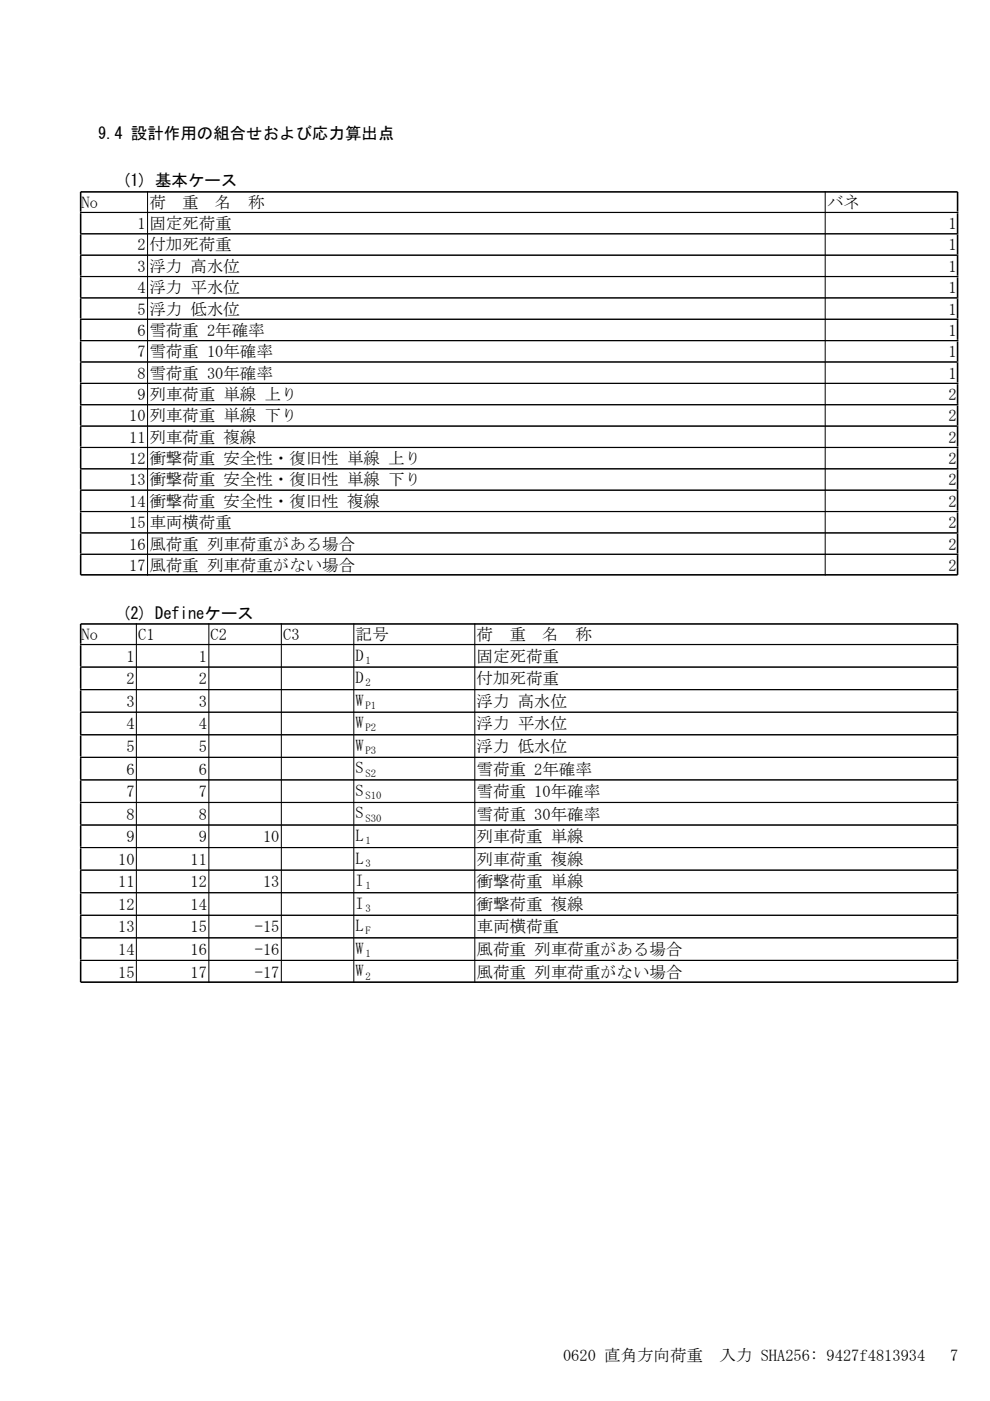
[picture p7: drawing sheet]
<svg xmlns="http://www.w3.org/2000/svg" width="210mm" height="297mm" viewBox="0 0 210 297" stroke-linecap="round" stroke-linejoin="round" font-family="sans-serif">
<defs><g id="words">
<g font-size="3.5">
<text x="20.8" y="29.5">9.4 設計作用の組合せおよび応力算出点</text>
<text x="25.9" y="39.5">(1) 基本ケース</text>
<text x="17.3" y="44">No</text>
<text x="31.7" y="44">荷　重　名</text>
<text x="52.6" y="44">称</text>
<text x="175.3" y="44">バネ</text>
<text x="29.2" y="48.6">1</text>
<text x="29.2" y="53.1">2</text>
<text x="31.7" y="48.6">固定死荷重</text>
<text x="31.7" y="53.1">付加死荷重</text>
<text x="201.1" y="48.6">1</text>
<text x="201.1" y="53.1">1</text>
<text x="29.2" y="57.6">3</text>
<text x="31.7" y="57.6">浮力 高水位</text>
<text x="201.1" y="57.6">1</text>
<text x="29.2" y="62.2">4</text>
<text x="31.7" y="62.2">浮力 平水位</text>
<text x="201.1" y="62.2">1</text>
<text x="29.2" y="66.7">5</text>
<text x="29.2" y="71.2">6</text>
<text x="31.7" y="66.7">浮力 低水位</text>
<text x="31.7" y="71.2">雪荷重 2年確率</text>
<text x="201.1" y="66.7">1</text>
<text x="201.1" y="71.2">1</text>
<text x="29.2" y="75.7">7</text>
<text x="31.7" y="75.7">雪荷重 10年確率</text>
<text x="201.1" y="75.7">1</text>
<text x="29.2" y="80.3">8</text>
<text x="31.7" y="80.3">雪荷重 30年確率</text>
<text x="201.1" y="80.3">1</text>
<text x="27.4" y="89.3">10</text>
<text x="29.2" y="84.8">9</text>
<text x="31.7" y="84.8">列車荷重 単線 上り</text>
<text x="31.7" y="89.3">列車荷重 単線 下り</text>
<text x="201.1" y="84.8">2</text>
<text x="201.1" y="89.3">2</text>
<text x="27.4" y="93.9">11</text>
<text x="31.7" y="93.9">列車荷重 複線</text>
<text x="201.1" y="93.9">2</text>
<text x="27.4" y="98.4">12</text>
<text x="31.7" y="98.4">衝撃荷重 安全性・復旧性 単線 上り</text>
<text x="201.1" y="98.4">2</text>
<text x="27.4" y="102.9">13</text>
<text x="27.4" y="107.4">14</text>
<text x="31.7" y="102.9">衝撃荷重 安全性・復旧性 単線 下り</text>
<text x="31.7" y="107.4">衝撃荷重 安全性・復旧性 複線</text>
<text x="201.1" y="102.9">2</text>
<text x="201.1" y="107.4">2</text>
<text x="27.4" y="112">15</text>
<text x="31.7" y="112">車両横荷重</text>
<text x="201.1" y="112">2</text>
<text x="27.4" y="116.5">16</text>
<text x="31.7" y="116.5">風荷重 列車荷重がある場合</text>
<text x="201.1" y="116.5">2</text>
<text x="27.4" y="121">17</text>
<text x="31.7" y="121">風荷重 列車荷重がない場合</text>
<text x="201.1" y="121">2</text>
<text x="25.9" y="131.1">(2) Defineケース</text>
<text x="17.3" y="135.6">No</text>
<text x="29.3" y="135.6">C1</text>
<text x="44.7" y="135.6">C2</text>
<text x="60" y="135.6">C3</text>
<text x="75.4" y="135.6">記号</text>
<text x="101" y="135.6">荷　重　名</text>
<text x="122" y="135.6">称</text>
<text x="26.8" y="140.3">1</text>
<text x="42.2" y="140.3">1</text>
<text x="75.4" y="140">D</text>
<text x="101" y="140.3">固定死荷重</text>
<text x="26.8" y="145.1">2</text>
<text x="26.8" y="149.9">3</text>
<text x="42.2" y="145.1">2</text>
<text x="42.2" y="149.9">3</text>
<text x="75.4" y="144.8">D</text>
<text x="75.4" y="149.6">W</text>
<text x="101" y="145.1">付加死荷重</text>
<text x="101" y="149.9">浮力 高水位</text>
<text x="26.8" y="154.6">4</text>
<text x="42.2" y="154.6">4</text>
<text x="75.4" y="154.4">W</text>
<text x="101" y="154.6">浮力 平水位</text>
<text x="26.8" y="159.4">5</text>
<text x="42.2" y="159.4">5</text>
<text x="75.4" y="159.2">W</text>
<text x="101" y="159.4">浮力 低水位</text>
<text x="26.8" y="164.2">6</text>
<text x="42.2" y="164.2">6</text>
<text x="75.4" y="164">S</text>
<text x="101" y="164.2">雪荷重 2年確率</text>
<text x="26.8" y="169">7</text>
<text x="26.8" y="173.8">8</text>
<text x="42.2" y="169">7</text>
<text x="42.2" y="173.8">8</text>
<text x="75.4" y="168.7">S</text>
<text x="75.4" y="173.5">S</text>
<text x="101" y="169">雪荷重 10年確率</text>
<text x="101" y="173.8">雪荷重 30年確率</text>
<text x="26.8" y="178.6">9</text>
<text x="42.2" y="178.6">9</text>
<text x="55.8" y="178.6">10</text>
<text x="75.4" y="178.3">L</text>
<text x="101" y="178.6">列車荷重 単線</text>
<text x="25" y="183.4">10</text>
<text x="40.4" y="183.4">11</text>
<text x="75.4" y="183.1">L</text>
<text x="101" y="183.4">列車荷重 複線</text>
<text x="25" y="188.1">11</text>
<text x="40.4" y="188.1">12</text>
<text x="55.8" y="188.1">13</text>
<text x="75.4" y="187.9">I</text>
<text x="101" y="188.1">衝撃荷重 単線</text>
<text x="25" y="192.9">12</text>
<text x="25" y="197.7">13</text>
<text x="40.4" y="192.9">14</text>
<text x="40.4" y="197.7">15</text>
<text x="54" y="197.7">-15</text>
<text x="75.4" y="192.7">I</text>
<text x="75.4" y="197.4">L</text>
<text x="101" y="192.9">衝撃荷重 複線</text>
<text x="101" y="197.7">車両横荷重</text>
<text x="25" y="202.5">14</text>
<text x="40.4" y="202.5">16</text>
<text x="54" y="202.5">-16</text>
<text x="75.4" y="202.2">W</text>
<text x="101" y="202.5">風荷重 列車荷重がある場合</text>
<text x="25" y="207.3">15</text>
<text x="40.4" y="207.3">17</text>
<text x="54" y="207.3">-17</text>
<text x="75.4" y="207">W</text>
<text x="101" y="207.3">風荷重 列車荷重がない場合</text>
<text x="119.4" y="288.5">0620 直角方向荷重　入力 SHA256: 9427f4813934</text>
<text x="201.5" y="288.5">7</text>
</g>
<g font-size="2.3">
<text x="77.5" y="140.7">1</text>
<text x="77.5" y="145.5">2</text>
<text x="77.5" y="150.3">P1</text>
<text x="77.5" y="155.1">P2</text>
<text x="77.5" y="159.9">P3</text>
<text x="77.5" y="164.6">S2</text>
<text x="77.5" y="169.4">S10</text>
<text x="77.5" y="174.2">S30</text>
<text x="77.5" y="179">1</text>
<text x="77.5" y="183.8">3</text>
<text x="77.5" y="188.6">1</text>
<text x="77.5" y="193.3">3</text>
<text x="77.5" y="198.1">F</text>
<text x="77.5" y="202.9">1</text>
<text x="77.5" y="207.7">2</text>
</g>
</g></defs>
<g fill="none" stroke="#000" stroke-width=".34">
<path d="M17.1 44.9v-4.2h185.9v4.2M17.1 45.2v4.2M17.1 49.7v4.2M17.1 54.3v4.2M17.1 58.8v4.2M203 45.2v4.2M203 49.7v4.2M203 54.3v4.2M203 58.8v4.2M17.1 63.3v4.2M17.1 67.9v4.2M17.1 72.4v4.2"/>
<path d="M17.1 76.9v4.2M203 63.3v4.2M203 67.9v4.2M203 72.4v4.2M203 76.9v4.2M17.1 81.4v4.2M17.1 86v4.2M17.1 90.5v4.2M17.1 95v4.2M17.1 99.6v4.2M203 81.4v4.2M203 86v4.2"/>
<path d="M203 90.5v4.2M203 95v4.2M203 99.6v4.2M17.1 104.1v4.2M17.1 108.6v4.2M17.1 113.2v4.1M17.1 117.7v4.2h185.9v-4.2M203 104.1v4.2M203 108.6v4.2M203 113.2v4.1M17.1 136.5v-4.2h185.9v4.2M17.1 136.8v4.5"/>
<path d="M203 136.8v4.5M17.1 141.6v4.4M17.1 146.4v4.4M17.1 151.2v4.4M17.1 156v4.4M203 141.6v4.4M203 146.4v4.4M203 151.2v4.4M203 156v4.4M17.1 160.7v4.5M17.1 165.5v4.5M17.1 170.3v4.5"/>
<path d="M17.1 175.1v4.4M17.1 179.9v4.4M203 160.7v4.5M203 165.5v4.5M203 170.3v4.5M203 175.1v4.4M203 179.9v4.4M17.1 184.7v4.4M17.1 189.4v4.5M17.1 194.2v4.5M17.1 199v4.5M203 184.7v4.4"/>
<path d="M203 189.4v4.5M203 194.2v4.5M203 199v4.5M17.1 203.8v4.4h185.9v-4.4"/>
</g>
<g fill="none" stroke="#000" stroke-width=".21">
<path d="M17 45h186.2M17 45.1h186.2M17 49.6h186.2M17 54.1h186.2M17 58.6h186.2M17 58.7h186.2M31.3 40.5v81.5M175 40.5v81.5M17 63.1h186.2M17 63.2h186.2M17 67.7h186.2M17 72.2h186.2"/>
<path d="M17 76.7h186.2M17 81.3h186.2M17 85.8h186.2M17 90.3h186.2M17 90.4h186.2M17 94.8h186.2M17 94.9h186.2M17 99.4h186.2M17 103.9h186.2M17 108.4h186.2M17 108.5h186.2M17 113h186.2"/>
<path d="M17 117.5h186.2M17 136.6h186.2M28.9 132.1v76.3M44.3 132.1v76.3M59.6 132.1v76.3M75 132.1v76.3M100.7 132.1v76.3M17 141.4h186.2M17 141.5h186.2M17 146.2h186.2M17 151h186.2M17 155.8h186.2"/>
<path d="M17 160.5h186.2M17 160.6h186.2M17 165.3h186.2M17 165.4h186.2M17 170.1h186.2M17 170.2h186.2M17 174.9h186.2M17 179.7h186.2M17 184.5h186.2M17 189.3h186.2M17 194h186.2M17 198.8h186.2"/>
<path d="M17 198.9h186.2M17 203.6h186.2"/>
</g>
<use href="#words"/>
</svg>
